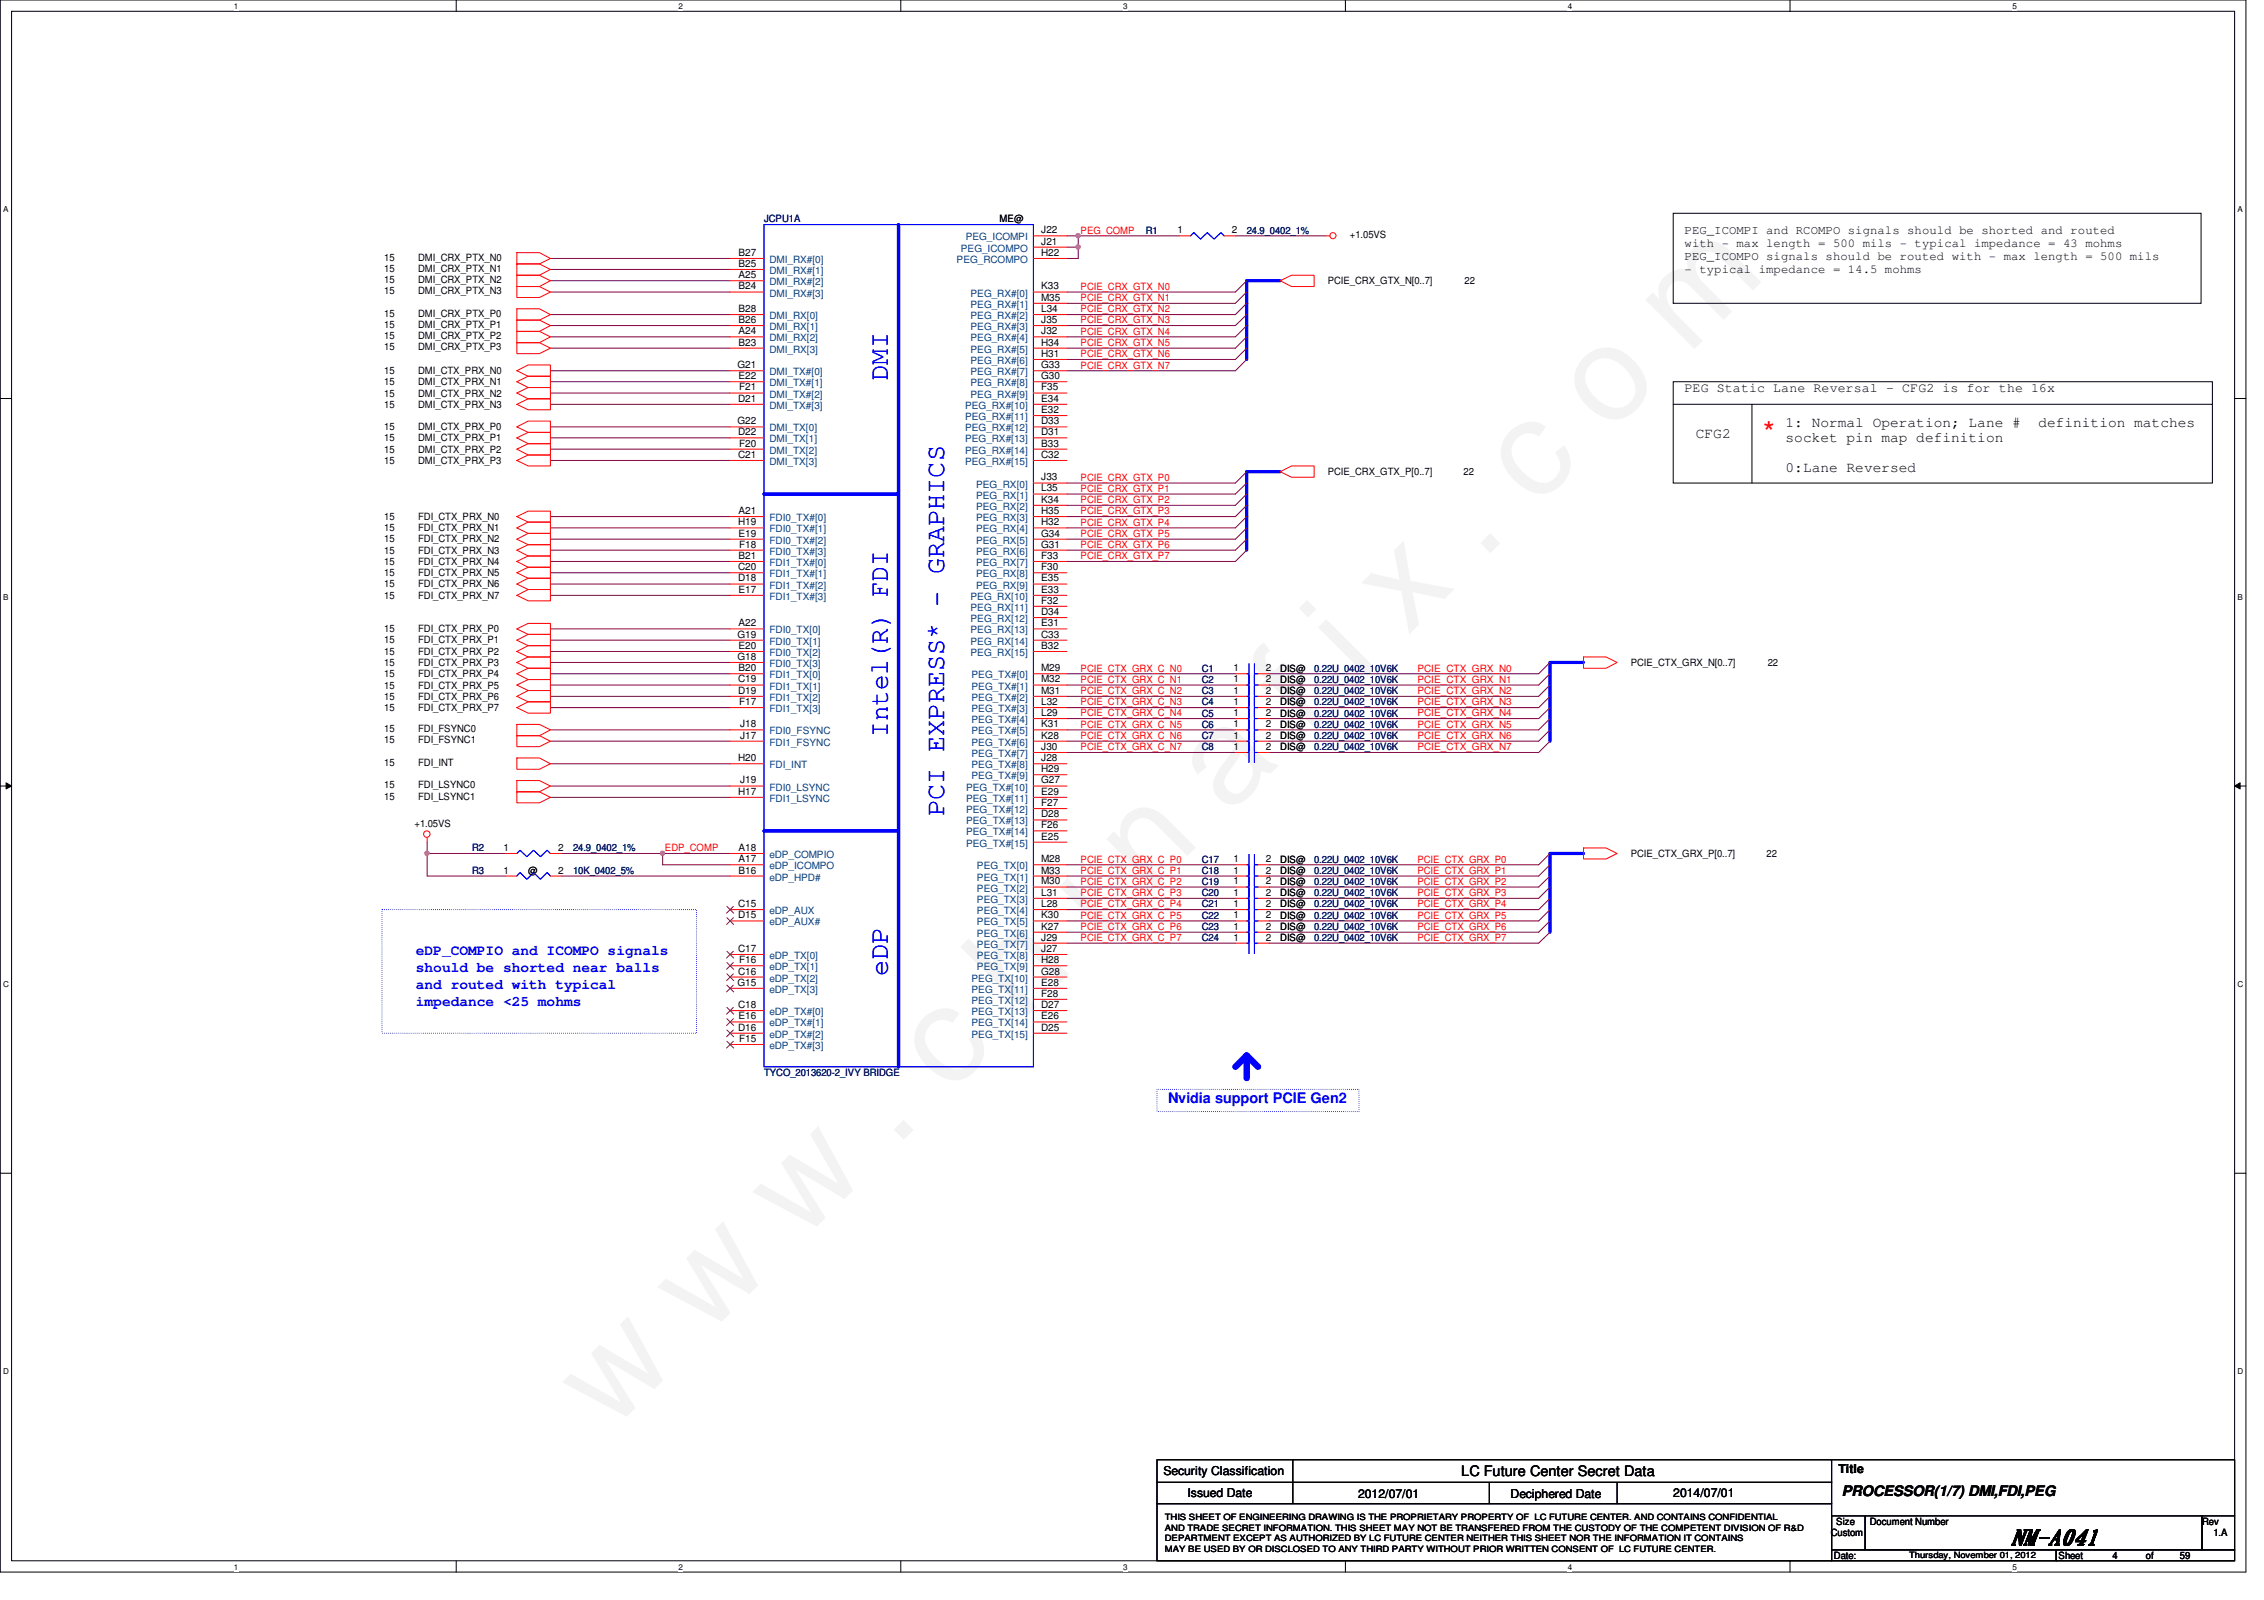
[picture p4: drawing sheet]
<svg xmlns="http://www.w3.org/2000/svg" width="297mm" height="210mm" viewBox="0 0 297 210" stroke-linecap="round" stroke-linejoin="round" font-family="sans-serif">
<defs><g id="words">
<text font-size="17.6" fill="#f0f" x="80.1" y="188" transform="rotate(-45 80.1 188)">w w w . c h i n a f i x . c o m</text>
<text font-size="3.9" fill="#f00" x="231.3" y="58.1">*</text>
<g font-size="3.5" fill="#00f">
<text x="116.5" y="50" transform="rotate(-90 116.5 50)">DMI</text>
<text x="116.5" y="96.6" transform="rotate(-90 116.5 96.6)">Intel(R) FDI</text>
<text x="123.9" y="107.1" transform="rotate(-90 123.9 107.1)">PCI EXPRESS* - GRAPHICS</text>
<text x="116.5" y="128" transform="rotate(-90 116.5 128)">eDP</text>
</g>
<text font-size="2.8" x="263.7" y="202.7">NM-A041</text>
<g font-size="1.9">
<text x="222.5" y="57.5">CFG2</text>
<text x="234.3" y="56">1: Normal Operation; Lane #</text>
<text x="234.3" y="58">socket pin map definition</text>
<text x="267.4" y="56">definition matches</text>
<text x="234.3" y="61.9">0:Lane Reversed</text>
<text x="191.7" y="193.7">LC Future Center Secret Data</text>
<text x="241.6" y="196.2">PROCESSOR(1/7) DMI,FDI,PEG</text>
</g>
<g font-size="1.9" fill="#00f">
<text x="54.6" y="125.3">eDP_COMPIO and ICOMPO signals</text>
<text x="54.6" y="127.6">should be shorted near balls</text>
<text x="54.6" y="129.8">and routed with typical</text>
<text x="54.6" y="132">impedance &lt;25 mohms</text>
<text x="153.2" y="144.7">Nvidia support PCIE Gen2</text>
</g>
<text font-size="1.7" x="221" y="51.5">PEG Static Lane Reversal - CFG2 is for the 16x</text>
<g font-size="1.6">
<text x="221" y="30.7">PEG_ICOMPI and RCOMPO signals should be shorted and routed</text>
<text x="221" y="32.4">with - max length = 500 mils - typical impedance = 43 mohms</text>
<text x="221" y="34.1">PEG_ICOMPO signals should be routed with - max length = 500 mils</text>
<text x="221" y="35.8">- typical impedance = 14.5 mohms</text>
<text x="152.7" y="193.5">Security Classification</text>
<text x="155.8" y="196.3">Issued Date</text>
<text x="178.2" y="196.5">2012/07/01</text>
<text x="198.2" y="196.5">Deciphered Date</text>
<text x="219.5" y="196.3">2014/07/01</text>
<text x="241.2" y="193.2">Title</text>
</g>
<g font-size="1.3" fill="#000080">
<text x="100.2" y="29.2">JCPU1A</text>
<text x="150.3" y="30.6">R1</text>
<text x="163.6" y="30.6">24.9_0402_1%</text>
<text x="157.7" y="88.1">C1</text>
<text x="157.7" y="89.6">C2</text>
<text x="172.4" y="88.1">0.22U_0402_10V6K</text>
<text x="172.4" y="89.6">0.22U_0402_10V6K</text>
<text x="157.7" y="91.1">C3</text>
<text x="157.7" y="94">C5</text>
<text x="157.7" y="92.5">C4</text>
<text x="157.7" y="95.5">C6</text>
<text x="172.4" y="91.1">0.22U_0402_10V6K</text>
<text x="172.4" y="94">0.22U_0402_10V6K</text>
<text x="172.4" y="92.5">0.22U_0402_10V6K</text>
<text x="172.4" y="95.5">0.22U_0402_10V6K</text>
<text x="157.7" y="96.9">C7</text>
<text x="157.7" y="98.4">C8</text>
<text x="172.4" y="96.9">0.22U_0402_10V6K</text>
<text x="172.4" y="98.4">0.22U_0402_10V6K</text>
<text x="61.9" y="111.7">R2</text>
<text x="75.2" y="111.7">24.9_0402_1%</text>
<text x="157.7" y="113.2">C17</text>
<text x="172.4" y="113.2">0.22U_0402_10V6K</text>
<text x="61.9" y="114.6">R3</text>
<text x="75.2" y="114.6">10K_0402_5%</text>
<text x="157.7" y="114.6">C18</text>
<text x="157.7" y="117.6">C20</text>
<text x="157.7" y="116.1">C19</text>
<text x="157.7" y="119">C21</text>
<text x="172.4" y="114.6">0.22U_0402_10V6K</text>
<text x="172.4" y="117.6">0.22U_0402_10V6K</text>
<text x="172.4" y="116.1">0.22U_0402_10V6K</text>
<text x="172.4" y="119">0.22U_0402_10V6K</text>
<text x="157.7" y="122">C23</text>
<text x="157.7" y="120.5">C22</text>
<text x="157.7" y="123.5">C24</text>
<text x="172.4" y="122">0.22U_0402_10V6K</text>
<text x="172.4" y="120.5">0.22U_0402_10V6K</text>
<text x="172.4" y="123.5">0.22U_0402_10V6K</text>
<text x="100.2" y="141.1">TYCO_2013620-2_IVY BRIDGE</text>
</g>
<g font-size="1.3">
<text x="131.1" y="29.2">ME@</text>
<text x="50.4" y="35.7">15</text>
<text x="50.4" y="34.2">15</text>
<text x="54.9" y="35.7">DMI_CRX_PTX_N1</text>
<text x="54.9" y="34.2">DMI_CRX_PTX_N0</text>
<text x="96.9" y="33.6">B27</text>
<text x="96.9" y="35">B25</text>
<text x="136.6" y="32.1">J21</text>
<text x="136.6" y="30.6">J22</text>
<text x="136.6" y="33.6">H22</text>
<text x="154.5" y="30.6">1</text>
<text x="161.6" y="30.6">2</text>
<text x="177.1" y="31.2">+1.05VS</text>
<text x="50.4" y="41.6">15</text>
<text x="50.4" y="38.6">15</text>
<text x="50.4" y="37.1">15</text>
<text x="54.9" y="41.6">DMI_CRX_PTX_P0</text>
<text x="54.9" y="38.6">DMI_CRX_PTX_N3</text>
<text x="54.9" y="37.1">DMI_CRX_PTX_N2</text>
<text x="96.9" y="36.5">A25</text>
<text x="96.9" y="38">B24</text>
<text x="96.9" y="40.9">B28</text>
<text x="136.6" y="38">K33</text>
<text x="136.6" y="39.5">M35</text>
<text x="136.6" y="40.9">L34</text>
<text x="174.2" y="37.3">PCIE_CRX_GTX_N[0..7]</text>
<text x="192.1" y="37.3">22</text>
<text x="50.4" y="46">15</text>
<text x="50.4" y="44.5">15</text>
<text x="50.4" y="43.1">15</text>
<text x="54.9" y="46">DMI_CRX_PTX_P3</text>
<text x="54.9" y="44.5">DMI_CRX_PTX_P2</text>
<text x="54.9" y="43.1">DMI_CRX_PTX_P1</text>
<text x="96.9" y="42.4">B26</text>
<text x="96.9" y="43.9">A24</text>
<text x="96.9" y="45.3">B23</text>
<text x="136.6" y="42.4">J35</text>
<text x="136.6" y="43.9">J32</text>
<text x="136.6" y="45.3">H34</text>
<text x="136.6" y="46.8">H31</text>
<text x="50.4" y="50.5">15</text>
<text x="50.4" y="49.1">15</text>
<text x="50.4" y="53.5">15</text>
<text x="50.4" y="52">15</text>
<text x="54.9" y="50.5">DMI_CTX_PRX_N1</text>
<text x="54.9" y="49.1">DMI_CTX_PRX_N0</text>
<text x="54.9" y="53.5">DMI_CTX_PRX_N3</text>
<text x="54.9" y="52">DMI_CTX_PRX_N2</text>
<text x="96.8" y="48.3">G21</text>
<text x="96.9" y="52.7">D21</text>
<text x="96.9" y="49.7">E22</text>
<text x="97" y="51.2">F21</text>
<text x="136.6" y="48.3">G33</text>
<text x="136.6" y="49.7">G30</text>
<text x="136.6" y="51.2">F35</text>
<text x="136.6" y="52.7">E34</text>
<text x="50.4" y="56.4">15</text>
<text x="50.4" y="59.4">15</text>
<text x="50.4" y="57.9">15</text>
<text x="54.9" y="56.4">DMI_CTX_PRX_P0</text>
<text x="54.9" y="59.4">DMI_CTX_PRX_P2</text>
<text x="54.9" y="57.9">DMI_CTX_PRX_P1</text>
<text x="96.8" y="55.7">G22</text>
<text x="96.9" y="57.1">D22</text>
<text x="97" y="58.6">F20</text>
<text x="136.6" y="54.2">E32</text>
<text x="136.6" y="55.7">D33</text>
<text x="136.6" y="57.1">D31</text>
<text x="136.6" y="58.6">B33</text>
<text x="50.4" y="60.9">15</text>
<text x="54.9" y="60.9">DMI_CTX_PRX_P3</text>
<text x="96.9" y="60.1">C21</text>
<text x="136.6" y="63">J33</text>
<text x="136.6" y="64.5">L35</text>
<text x="136.6" y="66">K34</text>
<text x="136.6" y="60.1">C32</text>
<text x="174.2" y="62.3">PCIE_CRX_GTX_P[0..7]</text>
<text x="192" y="62.3">22</text>
<text x="50.4" y="68.2">15</text>
<text x="50.4" y="69.7">15</text>
<text x="50.4" y="71.2">15</text>
<text x="54.9" y="68.2">FDI_CTX_PRX_N0</text>
<text x="54.9" y="69.7">FDI_CTX_PRX_N1</text>
<text x="54.9" y="71.2">FDI_CTX_PRX_N2</text>
<text x="96.9" y="68.9">H19</text>
<text x="96.9" y="67.4">A21</text>
<text x="96.9" y="70.4">E19</text>
<text x="97" y="71.8">F18</text>
<text x="136.6" y="67.4">H35</text>
<text x="136.6" y="68.9">H32</text>
<text x="136.6" y="70.4">G34</text>
<text x="136.6" y="71.8">G31</text>
<text x="50.4" y="72.6">15</text>
<text x="50.4" y="74.1">15</text>
<text x="50.4" y="75.6">15</text>
<text x="50.4" y="77">15</text>
<text x="54.9" y="72.6">FDI_CTX_PRX_N3</text>
<text x="54.9" y="74.1">FDI_CTX_PRX_N4</text>
<text x="54.9" y="75.6">FDI_CTX_PRX_N5</text>
<text x="54.9" y="77">FDI_CTX_PRX_N6</text>
<text x="96.9" y="74.8">C20</text>
<text x="96.9" y="76.3">D18</text>
<text x="96.9" y="73.3">B21</text>
<text x="96.9" y="77.8">E17</text>
<text x="136.6" y="73.3">F33</text>
<text x="136.6" y="74.8">F30</text>
<text x="136.6" y="76.3">E35</text>
<text x="136.6" y="77.8">E33</text>
<text x="50.4" y="78.5">15</text>
<text x="50.4" y="83">15</text>
<text x="54.9" y="78.5">FDI_CTX_PRX_N7</text>
<text x="54.9" y="83">FDI_CTX_PRX_P0</text>
<text x="96.8" y="83.7">G19</text>
<text x="96.9" y="82.2">A22</text>
<text x="136.6" y="79.2">F32</text>
<text x="136.6" y="80.7">D34</text>
<text x="136.6" y="82.2">E31</text>
<text x="136.6" y="83.7">C33</text>
<text x="50.4" y="84.4">15</text>
<text x="50.4" y="85.9">15</text>
<text x="50.4" y="87.4">15</text>
<text x="50.4" y="88.9">15</text>
<text x="54.9" y="84.4">FDI_CTX_PRX_P1</text>
<text x="54.9" y="85.9">FDI_CTX_PRX_P2</text>
<text x="54.9" y="87.4">FDI_CTX_PRX_P3</text>
<text x="54.9" y="88.9">FDI_CTX_PRX_P4</text>
<text x="96.8" y="86.6">G18</text>
<text x="96.9" y="89.5">C19</text>
<text x="96.9" y="85.1">E20</text>
<text x="96.9" y="88.1">B20</text>
<text x="136.6" y="85.1">B32</text>
<text x="136.6" y="88.1">M29</text>
<text x="136.6" y="89.5">M32</text>
<text x="161.8" y="88.1">1</text>
<text x="161.8" y="89.5">1</text>
<text x="166.1" y="88.1">2</text>
<text x="166.1" y="89.5">2</text>
<text x="168" y="88.1">DIS@</text>
<text x="168" y="89.6">DIS@</text>
<text x="213.9" y="87.4">PCIE_CTX_GRX_N[0..7]</text>
<text x="231.9" y="87.4">22</text>
<text x="50.4" y="90.3">15</text>
<text x="50.4" y="91.8">15</text>
<text x="50.4" y="93.3">15</text>
<text x="54.9" y="90.3">FDI_CTX_PRX_P5</text>
<text x="54.9" y="91.8">FDI_CTX_PRX_P6</text>
<text x="54.9" y="93.3">FDI_CTX_PRX_P7</text>
<text x="96.9" y="91">D19</text>
<text x="97" y="92.5">F17</text>
<text x="97.1" y="95.4">J18</text>
<text x="136.6" y="91">M31</text>
<text x="136.6" y="92.5">L32</text>
<text x="136.6" y="93.9">L29</text>
<text x="136.6" y="95.4">K31</text>
<text x="161.8" y="91">1</text>
<text x="161.8" y="93.9">1</text>
<text x="161.8" y="92.5">1</text>
<text x="161.8" y="95.4">1</text>
<text x="166.1" y="91">2</text>
<text x="166.1" y="93.9">2</text>
<text x="166.1" y="92.5">2</text>
<text x="166.1" y="95.4">2</text>
<text x="168" y="91.1">DIS@</text>
<text x="168" y="94">DIS@</text>
<text x="168" y="92.5">DIS@</text>
<text x="168" y="95.5">DIS@</text>
<text x="50.4" y="96.1">15</text>
<text x="50.4" y="97.5">15</text>
<text x="50.4" y="100.5">15</text>
<text x="54.9" y="96.1">FDI_FSYNC0</text>
<text x="54.9" y="97.5">FDI_FSYNC1</text>
<text x="54.9" y="100.5">FDI_INT</text>
<text x="96.9" y="99.9">H20</text>
<text x="97.1" y="96.9">J17</text>
<text x="136.6" y="96.9">K28</text>
<text x="136.6" y="98.4">J30</text>
<text x="136.6" y="99.9">J28</text>
<text x="136.6" y="101.3">H29</text>
<text x="161.8" y="96.9">1</text>
<text x="161.8" y="98.4">1</text>
<text x="166.1" y="96.9">2</text>
<text x="166.1" y="98.4">2</text>
<text x="168" y="96.9">DIS@</text>
<text x="168" y="98.4">DIS@</text>
<text x="50.4" y="103.4">15</text>
<text x="50.4" y="104.9">15</text>
<text x="54.9" y="103.4">FDI_LSYNC0</text>
<text x="54.9" y="104.9">FDI_LSYNC1</text>
<text x="96.9" y="104.3">H17</text>
<text x="97.1" y="102.8">J19</text>
<text x="136.6" y="102.8">G27</text>
<text x="136.6" y="104.3">E29</text>
<text x="136.6" y="105.7">F27</text>
<text x="136.6" y="107.2">D28</text>
<text x="54.4" y="108.5">+1.05VS</text>
<text x="66.1" y="111.6">1</text>
<text x="73.2" y="111.6">2</text>
<text x="96.9" y="111.6">A18</text>
<text x="96.9" y="113.1">A17</text>
<text x="136.6" y="108.7">F26</text>
<text x="136.6" y="110.2">E25</text>
<text x="136.6" y="113.1">M28</text>
<text x="161.8" y="113.1">1</text>
<text x="166.1" y="113.1">2</text>
<text x="168" y="113.2">DIS@</text>
<text x="213.9" y="112.4">PCIE_CTX_GRX_P[0..7]</text>
<text x="231.8" y="112.4">22</text>
<text x="66.1" y="114.6">1</text>
<text x="69.3" y="114.6">@</text>
<text x="73.2" y="114.6">2</text>
<text x="96.9" y="119">C15</text>
<text x="96.9" y="114.6">B16</text>
<text x="136.6" y="114.6">M33</text>
<text x="136.6" y="116">M30</text>
<text x="136.6" y="117.5">L31</text>
<text x="136.6" y="119">L28</text>
<text x="161.8" y="114.6">1</text>
<text x="161.8" y="117.5">1</text>
<text x="161.8" y="116">1</text>
<text x="161.8" y="119">1</text>
<text x="166.1" y="114.6">2</text>
<text x="166.1" y="117.5">2</text>
<text x="166.1" y="116">2</text>
<text x="166.1" y="119">2</text>
<text x="168" y="114.6">DIS@</text>
<text x="168" y="117.6">DIS@</text>
<text x="168" y="116.1">DIS@</text>
<text x="168" y="119">DIS@</text>
<text x="96.9" y="120.5">D15</text>
<text x="96.9" y="124.9">C17</text>
<text x="136.6" y="120.5">K30</text>
<text x="136.6" y="122">K27</text>
<text x="136.6" y="123.4">J29</text>
<text x="136.6" y="124.9">J27</text>
<text x="161.8" y="122">1</text>
<text x="161.8" y="120.5">1</text>
<text x="161.8" y="123.4">1</text>
<text x="166.1" y="122">2</text>
<text x="166.1" y="120.5">2</text>
<text x="166.1" y="123.4">2</text>
<text x="168" y="122">DIS@</text>
<text x="168" y="120.5">DIS@</text>
<text x="168" y="123.5">DIS@</text>
<text x="96.8" y="129.3">G15</text>
<text x="96.9" y="127.8">C16</text>
<text x="97" y="126.4">F16</text>
<text x="136.6" y="126.4">H28</text>
<text x="136.6" y="127.8">G28</text>
<text x="136.6" y="129.3">E28</text>
<text x="136.6" y="130.8">F28</text>
<text x="96.9" y="132.2">C18</text>
<text x="96.9" y="135.2">D16</text>
<text x="96.9" y="133.7">E16</text>
<text x="97" y="136.7">F15</text>
<text x="136.6" y="132.2">D27</text>
<text x="136.6" y="133.7">E26</text>
<text x="136.6" y="135.2">D25</text>
<text x="240.2" y="201.5">Custom</text>
<text x="240.9" y="200.1">Size</text>
<text x="245.3" y="200.1">Document Number</text>
<text x="288.9" y="200.1">Rev</text>
<text x="290.4" y="201.5">1.A</text>
<text x="240.6" y="204.5">Date:</text>
<text x="270.1" y="204.5">Sheet</text>
<text x="277.2" y="204.5">4</text>
<text x="281.6" y="204.5">of</text>
<text x="286" y="204.5">59</text>
</g>
<g font-size="1.3" fill="#004080">
<text x="101" y="34.5">DMI_RX#[0]</text>
<text x="101" y="35.9">DMI_RX#[1]</text>
<text x="125.5" y="34.5">PEG_RCOMPO</text>
<text x="126.1" y="33">PEG_ICOMPO</text>
<text x="126.7" y="31.5">PEG_ICOMPI</text>
<text x="101" y="37.4">DMI_RX#[2]</text>
<text x="101" y="38.9">DMI_RX#[3]</text>
<text x="101" y="41.9">DMI_RX[0]</text>
<text x="127.3" y="38.9">PEG_RX#[0]</text>
<text x="127.3" y="40.4">PEG_RX#[1]</text>
<text x="127.3" y="41.9">PEG_RX#[2]</text>
<text x="101" y="43.3">DMI_RX[1]</text>
<text x="101" y="44.8">DMI_RX[2]</text>
<text x="101" y="46.3">DMI_RX[3]</text>
<text x="127.3" y="43.3">PEG_RX#[3]</text>
<text x="127.3" y="44.8">PEG_RX#[4]</text>
<text x="127.3" y="46.3">PEG_RX#[5]</text>
<text x="127.3" y="47.8">PEG_RX#[6]</text>
<text x="101" y="49.2">DMI_TX#[0]</text>
<text x="101" y="50.7">DMI_TX#[1]</text>
<text x="101" y="52.2">DMI_TX#[2]</text>
<text x="101" y="53.6">DMI_TX#[3]</text>
<text x="126.6" y="53.6">PEG_RX#[10]</text>
<text x="127.3" y="49.2">PEG_RX#[7]</text>
<text x="127.3" y="50.7">PEG_RX#[8]</text>
<text x="127.3" y="52.2">PEG_RX#[9]</text>
<text x="101" y="56.6">DMI_TX[0]</text>
<text x="101" y="58">DMI_TX[1]</text>
<text x="101" y="59.5">DMI_TX[2]</text>
<text x="126.6" y="55.1">PEG_RX#[11]</text>
<text x="126.6" y="56.6">PEG_RX#[12]</text>
<text x="126.6" y="58">PEG_RX#[13]</text>
<text x="126.6" y="59.5">PEG_RX#[14]</text>
<text x="101" y="61">DMI_TX[3]</text>
<text x="126.6" y="61">PEG_RX#[15]</text>
<text x="128.1" y="64">PEG_RX[0]</text>
<text x="128.1" y="65.4">PEG_RX[1]</text>
<text x="101" y="68.4">FDI0_TX#[0]</text>
<text x="101" y="69.8">FDI0_TX#[1]</text>
<text x="101" y="71.3">FDI0_TX#[2]</text>
<text x="128.1" y="66.9">PEG_RX[2]</text>
<text x="128.1" y="68.4">PEG_RX[3]</text>
<text x="128.1" y="69.8">PEG_RX[4]</text>
<text x="128.1" y="71.3">PEG_RX[5]</text>
<text x="101" y="72.8">FDI0_TX#[3]</text>
<text x="101" y="74.3">FDI1_TX#[0]</text>
<text x="101" y="75.7">FDI1_TX#[1]</text>
<text x="101" y="77.2">FDI1_TX#[2]</text>
<text x="128.1" y="72.8">PEG_RX[6]</text>
<text x="128.1" y="74.3">PEG_RX[7]</text>
<text x="128.1" y="75.7">PEG_RX[8]</text>
<text x="128.1" y="77.2">PEG_RX[9]</text>
<text x="101" y="78.7">FDI1_TX#[3]</text>
<text x="101" y="83.1">FDI0_TX[0]</text>
<text x="127.3" y="78.7">PEG_RX[10]</text>
<text x="127.3" y="80.1">PEG_RX[11]</text>
<text x="127.3" y="81.6">PEG_RX[12]</text>
<text x="127.3" y="83.1">PEG_RX[13]</text>
<text x="101" y="84.6">FDI0_TX[1]</text>
<text x="101" y="86.1">FDI0_TX[2]</text>
<text x="101" y="87.5">FDI0_TX[3]</text>
<text x="101" y="89">FDI1_TX[0]</text>
<text x="127.3" y="84.6">PEG_RX[14]</text>
<text x="127.3" y="86.1">PEG_RX[15]</text>
<text x="127.5" y="89">PEG_TX#[0]</text>
<text x="101" y="90.5">FDI1_TX[1]</text>
<text x="101" y="91.9">FDI1_TX[2]</text>
<text x="101" y="93.4">FDI1_TX[3]</text>
<text x="127.5" y="90.5">PEG_TX#[1]</text>
<text x="127.5" y="91.9">PEG_TX#[2]</text>
<text x="127.5" y="93.4">PEG_TX#[3]</text>
<text x="127.5" y="94.9">PEG_TX#[4]</text>
<text x="101" y="96.4">FDI0_FSYNC</text>
<text x="101" y="97.8">FDI1_FSYNC</text>
<text x="101" y="100.8">FDI_INT</text>
<text x="127.5" y="96.4">PEG_TX#[5]</text>
<text x="127.5" y="97.8">PEG_TX#[6]</text>
<text x="127.5" y="99.3">PEG_TX#[7]</text>
<text x="127.5" y="100.8">PEG_TX#[8]</text>
<text x="101" y="103.7">FDI0_LSYNC</text>
<text x="101" y="105.2">FDI1_LSYNC</text>
<text x="126.7" y="103.7">PEG_TX#[10]</text>
<text x="126.7" y="105.2">PEG_TX#[11]</text>
<text x="126.7" y="106.7">PEG_TX#[12]</text>
<text x="127.5" y="102.2">PEG_TX#[9]</text>
<text x="101" y="112.6">eDP_COMPIO</text>
<text x="126.7" y="108.2">PEG_TX#[13]</text>
<text x="126.7" y="109.6">PEG_TX#[14]</text>
<text x="126.7" y="111.1">PEG_TX#[15]</text>
<text x="101" y="119.9">eDP_AUX</text>
<text x="101" y="115.5">eDP_HPD#</text>
<text x="101" y="114">eDP_ICOMPO</text>
<text x="128.2" y="114">PEG_TX[0]</text>
<text x="128.2" y="115.5">PEG_TX[1]</text>
<text x="128.2" y="117">PEG_TX[2]</text>
<text x="128.2" y="118.4">PEG_TX[3]</text>
<text x="128.2" y="119.9">PEG_TX[4]</text>
<text x="101" y="121.4">eDP_AUX#</text>
<text x="101" y="125.8">eDP_TX[0]</text>
<text x="128.2" y="121.4">PEG_TX[5]</text>
<text x="128.2" y="122.9">PEG_TX[6]</text>
<text x="128.2" y="124.3">PEG_TX[7]</text>
<text x="128.2" y="125.8">PEG_TX[8]</text>
<text x="101" y="127.3">eDP_TX[1]</text>
<text x="101" y="128.8">eDP_TX[2]</text>
<text x="101" y="130.3">eDP_TX[3]</text>
<text x="127.5" y="128.8">PEG_TX[10]</text>
<text x="127.5" y="130.3">PEG_TX[11]</text>
<text x="127.5" y="131.7">PEG_TX[12]</text>
<text x="128.2" y="127.3">PEG_TX[9]</text>
<text x="101" y="133.2">eDP_TX#[0]</text>
<text x="101" y="134.7">eDP_TX#[1]</text>
<text x="101" y="136.1">eDP_TX#[2]</text>
<text x="101" y="137.6">eDP_TX#[3]</text>
<text x="127.5" y="133.2">PEG_TX[13]</text>
<text x="127.5" y="134.7">PEG_TX[14]</text>
<text x="127.5" y="136.1">PEG_TX[15]</text>
</g>
<g font-size="1.3" fill="#f00">
<text x="141.8" y="30.6">PEG_COMP</text>
<text x="141.8" y="38">PCIE_CRX_GTX_N0</text>
<text x="141.8" y="41">PCIE_CRX_GTX_N2</text>
<text x="141.8" y="39.5">PCIE_CRX_GTX_N1</text>
<text x="141.8" y="46.9">PCIE_CRX_GTX_N6</text>
<text x="141.8" y="45.4">PCIE_CRX_GTX_N5</text>
<text x="141.8" y="43.9">PCIE_CRX_GTX_N4</text>
<text x="141.8" y="42.4">PCIE_CRX_GTX_N3</text>
<text x="141.8" y="48.3">PCIE_CRX_GTX_N7</text>
<text x="141.8" y="63.1">PCIE_CRX_GTX_P0</text>
<text x="141.8" y="66">PCIE_CRX_GTX_P2</text>
<text x="141.8" y="64.5">PCIE_CRX_GTX_P1</text>
<text x="141.8" y="71.9">PCIE_CRX_GTX_P6</text>
<text x="141.8" y="70.4">PCIE_CRX_GTX_P5</text>
<text x="141.8" y="69">PCIE_CRX_GTX_P4</text>
<text x="141.8" y="67.5">PCIE_CRX_GTX_P3</text>
<text x="141.8" y="73.4">PCIE_CRX_GTX_P7</text>
<text x="141.8" y="88.1">PCIE_CTX_GRX_C_N0</text>
<text x="141.8" y="89.6">PCIE_CTX_GRX_C_N1</text>
<text x="186" y="88.1">PCIE_CTX_GRX_N0</text>
<text x="186" y="89.6">PCIE_CTX_GRX_N1</text>
<text x="141.8" y="94">PCIE_CTX_GRX_C_N4</text>
<text x="141.8" y="91.1">PCIE_CTX_GRX_C_N2</text>
<text x="141.8" y="92.5">PCIE_CTX_GRX_C_N3</text>
<text x="141.8" y="95.5">PCIE_CTX_GRX_C_N5</text>
<text x="186" y="91.1">PCIE_CTX_GRX_N2</text>
<text x="186" y="92.5">PCIE_CTX_GRX_N3</text>
<text x="186" y="94">PCIE_CTX_GRX_N4</text>
<text x="186" y="95.5">PCIE_CTX_GRX_N5</text>
<text x="141.8" y="98.4">PCIE_CTX_GRX_C_N7</text>
<text x="141.8" y="96.9">PCIE_CTX_GRX_C_N6</text>
<text x="186" y="96.9">PCIE_CTX_GRX_N6</text>
<text x="186" y="98.4">PCIE_CTX_GRX_N7</text>
<text x="87.2" y="111.7">EDP_COMP</text>
<text x="141.8" y="113.2">PCIE_CTX_GRX_C_P0</text>
<text x="186" y="113.2">PCIE_CTX_GRX_P0</text>
<text x="141.8" y="117.6">PCIE_CTX_GRX_C_P3</text>
<text x="141.8" y="119">PCIE_CTX_GRX_C_P4</text>
<text x="141.8" y="114.6">PCIE_CTX_GRX_C_P1</text>
<text x="141.8" y="116.1">PCIE_CTX_GRX_C_P2</text>
<text x="186" y="117.6">PCIE_CTX_GRX_P3</text>
<text x="186" y="119">PCIE_CTX_GRX_P4</text>
<text x="186" y="114.6">PCIE_CTX_GRX_P1</text>
<text x="186" y="116.1">PCIE_CTX_GRX_P2</text>
<text x="141.8" y="120.5">PCIE_CTX_GRX_C_P5</text>
<text x="141.8" y="122">PCIE_CTX_GRX_C_P6</text>
<text x="141.8" y="123.4">PCIE_CTX_GRX_C_P7</text>
<text x="186" y="120.5">PCIE_CTX_GRX_P5</text>
<text x="186" y="122">PCIE_CTX_GRX_P6</text>
<text x="186" y="123.4">PCIE_CTX_GRX_P7</text>
</g>
<g font-size="1.1">
<text x="30.7" y="1.1">1</text>
<text x="89" y="1.1">2</text>
<text x="147.4" y="1.1">3</text>
<text x="205.7" y="1.1">4</text>
<text x="264" y="1.1">5</text>
<text x=".4" y="27.9">A</text>
<text x="293.6" y="27.9">A</text>
<text x=".4" y="78.7">B</text>
<text x="293.6" y="78.7">B</text>
<text x=".4" y="129.5">C</text>
<text x="293.6" y="129.5">C</text>
<text x=".4" y="180.3">D</text>
<text x="293.6" y="180.3">D</text>
<text x="152.8" y="202.2">DEPARTMENT EXCEPT AS AUTHORIZED BY LC FUTURE CENTER NEITHER THIS SHEET NOR THE INFORMATION IT CONTAINS</text>
<text x="152.8" y="203.6">MAY BE USED BY OR DISCLOSED TO ANY THIRD PARTY WITHOUT PRIOR WRITTEN CONSENT OF LC FUTURE CENTER.</text>
<text x="152.8" y="199.4">THIS SHEET OF ENGINEERING DRAWING IS THE PROPRIETARY PROPERTY OF LC FUTURE CENTER. AND CONTAINS CONFIDENTIAL</text>
<text x="152.8" y="200.8">AND TRADE SECRET INFORMATION. THIS SHEET MAY NOT BE TRANSFERED FROM THE CUSTODY OF THE COMPETENT DIVISION OF R&amp;D</text>
<text x="30.7" y="205.9">1</text>
<text x="89" y="205.9">2</text>
<text x="147.4" y="205.9">3</text>
<text x="205.7" y="205.9">4</text>
<text x="250.5" y="204.4">Thursday, November 01, 2012</text>
<text x="264" y="205.9">5</text>
</g>
</g></defs>
<path d="M0 0h294.7v206.2h-294.7zM1.5 1.5h291.7v203.3h-291.7z" fill="none" stroke="#000" stroke-width=".13"/>
<g fill="#fff">
<path d="M30.7 .2h.6v1.2h-.6z"/>
<path d="M30.7 204.9h.6v1.2h-.6z"/>
</g>
<path d="M59.9 0v1.5M59.9 204.8v1.4" fill="none" stroke="#000" stroke-width=".13"/>
<g fill="#fff">
<path d="M89 .2h.6v1.2h-.6z"/>
<path d="M89 204.9h.6v1.2h-.6z"/>
</g>
<path d="M118.2 0v1.5M118.2 204.8v1.4" fill="none" stroke="#000" stroke-width=".13"/>
<g fill="#fff">
<path d="M147.4 .2h.5v1.2h-.5z"/>
<path d="M147.4 204.9h.5v1.2h-.5z"/>
</g>
<path d="M176.5 0v1.5M176.5 204.8v1.4" fill="none" stroke="#000" stroke-width=".13"/>
<g fill="#fff">
<path d="M205.7 .2h.6v1.2h-.6z"/>
<path d="M205.7 204.9h.6v1.2h-.6z"/>
</g>
<path d="M234.9 0v1.5M234.9 204.8v1.4" fill="none" stroke="#000" stroke-width=".13"/>
<g fill="#fff">
<path d="M264 .2h.6v1.2h-.6z"/>
<path d="M264 204.9h.6v1.2h-.6z"/>
<path d="M.4 26.9h.7v1.2h-.7z"/>
<path d="M293.6 26.9h.7v1.2h-.7z"/>
<path d="M.4 77.7h.7v1.2h-.7z"/>
<path d="M293.6 77.7h.7v1.2h-.7z"/>
</g>
<path d="M0 52.3h1.5M293.2 52.3h1.5" fill="none" stroke="#000" stroke-width=".13"/>
<g fill="#fff">
<path d="M.4 128.5h.8v1.2h-.8z"/>
<path d="M293.6 128.5h.7v1.2h-.7z"/>
</g>
<path d="M0 103.1h1.5M.8 102.7l.7 .4-.7 .4zM293.2 103.1l.7-.4v.8zM293.2 103.1h1.5" fill="none" stroke="#000" stroke-width=".13"/>
<path d="M.8 102.7l.7 .4-.7 .4zM293.2 103.1l.7-.4v.8z" fill="#000"/>
<g fill="#fff">
<path d="M.4 179.3h.8v1.2h-.8z"/>
<path d="M293.6 179.3h.7v1.2h-.7z"/>
</g>
<path d="M219.5 28h69.3v11.8h-69.3zM219.5 53h70.8M219.5 50.1h70.8v13.3h-70.8zM0 153.9h1.5M293.2 153.9h1.5" fill="none" stroke="#000" stroke-width=".13"/>
<path d="M50.1 119.3h41.3v16.2h-41.3z" fill="none" stroke="#00f" stroke-width=".13" stroke-dasharray="0 .3"/>
<path d="M56 112h10.3M56 110.5v1.5M56 112v2.9M166.5 113.4h35.4M166.5 117.9h35.4M166.5 119.3h35.4M166.5 114.9h35.4M166.5 116.4h35.4M166.5 120.8h35.4M166.5 122.3h35.4M166.5 123.7h35.4" fill="none" stroke="#800040" stroke-width=".13"/>
<circle cx="56" cy="111.9" r=".29" fill="#f0f"/>
<circle cx="56" cy="111.9" r=".29" fill="none" stroke="#f0f" stroke-width=".13"/>
<path d="M166.5 88.4h35.4M166.5 89.9h35.4M166.5 91.4h35.4M166.5 92.8h35.4M166.5 94.3h35.4M166.5 95.8h35.4M166.5 97.2h35.4M166.5 98.7h35.4M56 114.9h10.3" fill="none" stroke="#800040" stroke-width=".13"/>
<g fill="none" stroke="#f00" stroke-width=".13">
<path d="M56 109.9v.6M66.3 112h1.5M66.3 114.9h1.5"/>
<circle cx="56" cy="109.4" r=".43"/>
</g>
<path d="M151.8 191.5h88.5v3h-88.5zM151.8 194.5h88.5v2.8h-88.5zM151.8 197.3h88.5v7.5h-88.5zM169.6 191.5v5.8M195.4 194.5v2.8M212.2 194.5v2.8M240.2 191.5h53v7.4M240.3 198.9h4.4v4.4h-4.4zM244.7 198.9h44.2v4.4h-44.2zM288.9 198.9h4.3v4.4h-4.3zM240.3 203.3h29.5v1.5h-29.5zM269.8 203.3h23.4v1.5h-23.4z" fill="none" stroke="#000" stroke-width=".13"/>
<path d="M100.2 29.5h35.4v110.4h-35.4z" fill="none" stroke="#00f" stroke-width=".13"/>
<path d="M117.9 29.5v110.4" fill="none" stroke="#00f" stroke-width=".42"/>
<circle cx="56" cy="111.9" r=".29" fill="#f0f"/>
<circle cx="56" cy="111.9" r=".29" fill="none" stroke="#f0f" stroke-width=".13"/>
<use href="#words"/>
</svg>
